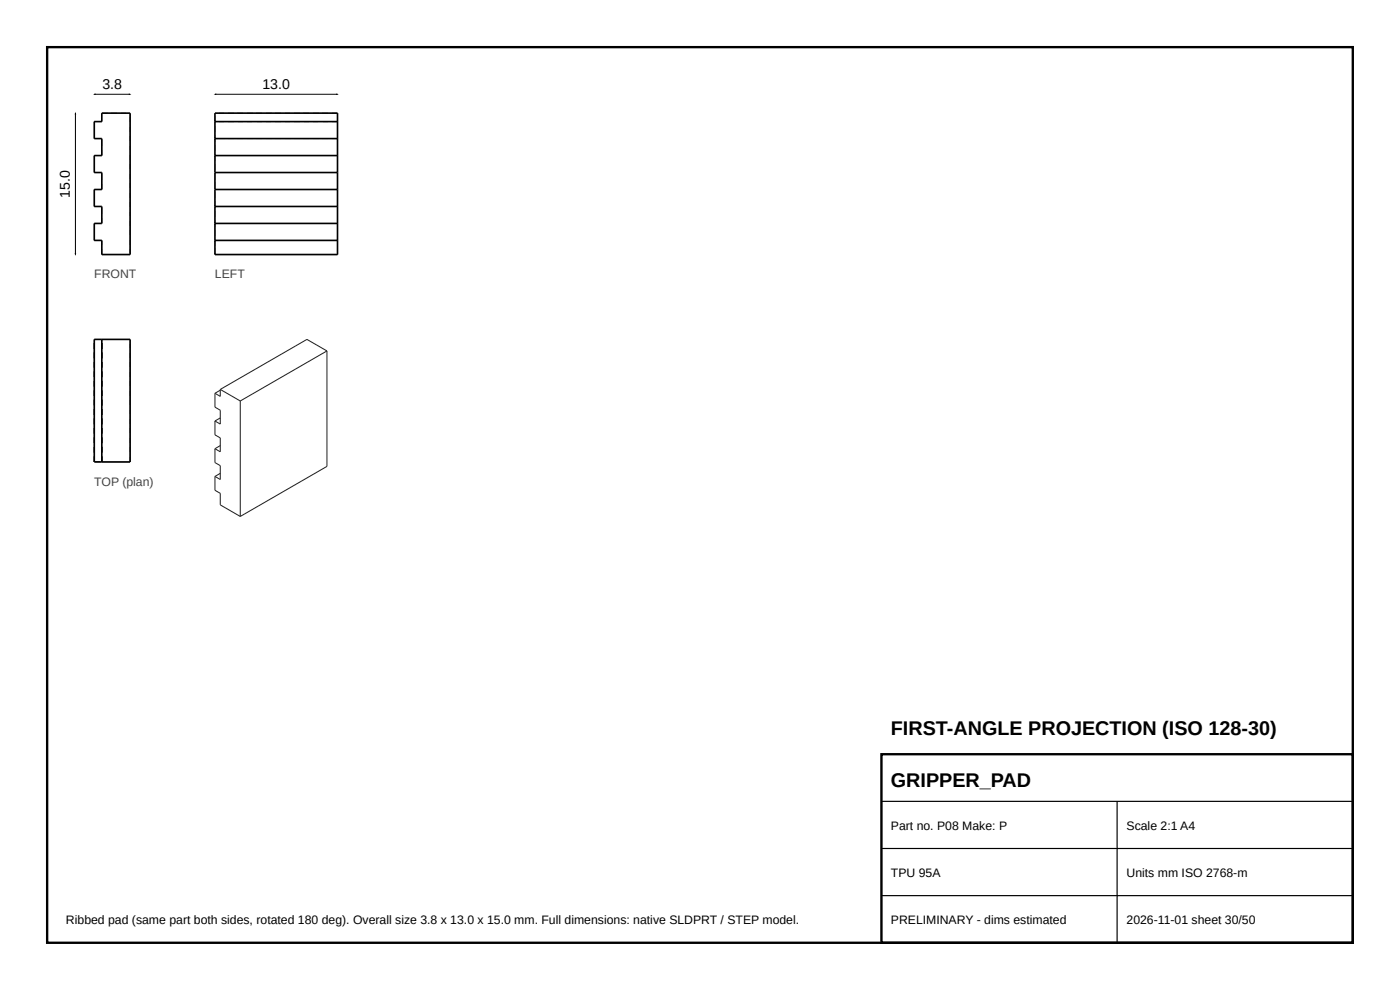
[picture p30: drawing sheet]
<svg xmlns="http://www.w3.org/2000/svg" width="297mm" height="210mm" viewBox="0 0 297 210" stroke-linecap="round" stroke-linejoin="round" font-family="sans-serif">
<defs><g id="words">
<g font-size="4.2">
<text x="189" y="156">FIRST-ANGLE PROJECTION (ISO 128-30)</text>
<text x="189" y="167">GRIPPER_PAD</text>
</g>
<g font-size="3">
<text x="21.7" y="18.8">3.8</text>
<text x="55.7" y="18.8">13.0</text>
<text x="14.8" y="41.9" transform="rotate(-90 14.8 41.9)">15.0</text>
</g>
<g font-size="2.6" fill="#444">
<text x="20" y="59">FRONT</text>
<text x="45.6" y="59">LEFT</text>
<text x="20" y="103">TOP (plan)</text>
</g>
<g font-size="2.6">
<text x="189" y="176">Part no. P08 Make: P</text>
<text x="239" y="176">Scale 2:1 A4</text>
<text x="189" y="186">TPU 95A</text>
<text x="239" y="186">Units mm ISO 2768-m</text>
<text x="14" y="196">Ribbed pad (same part both sides, rotated 180 deg). Overall size 3.8 x 13.0 x 15.0 mm. Full dimensions: native SLDPRT / STEP model.</text>
<text x="189" y="196">PRELIMINARY - dims estimated</text>
<text x="239" y="196">2026-11-01 sheet 30/50</text>
</g>
</g></defs>
<path d="M10 10h277v190h-277zM187 160h100v40h-100z" fill="none" stroke="#000" stroke-width=".5"/>
<path d="M187 170h100M187 180h100M237 170v30M187 190h100" fill="none" stroke="#000" stroke-width=".25"/>
<g fill="#555">
<path d="M20 50.9h1.2v.2h-1.2z"/>
<path d="M20 47.3h1.2v.2h-1.2z"/>
<path d="M20 43.7h1.2v.2h-1.2z"/>
<path d="M20 40.1h1.2v.2h-1.2z"/>
<path d="M20 36.5h1.2v.2h-1.2z"/>
<path d="M20 32.9h1.2v.2h-1.2z"/>
<path d="M20 29.3h1.2v.2h-1.2z"/>
<path d="M20 25.7h1.2v.2h-1.2z"/>
<path d="M21.5 24.6h.2v1.2h-.2z"/>
<path d="M21.5 52.8h.2v1.2h-.2zM21.5 51h.2v1h-.2z"/>
<path d="M21.6 53.9h1.2v.2h-1.2zM23.6 53.9h1.2v.2h-1.2zM25.6 53.9h1.2v.2h-1.2z"/>
<path d="M19.9 49.8h.2v1.2h-.2zM19.9 47.8h.2v1.2h-.2z"/>
<path d="M21.5 46.2h.2v1.2h-.2zM21.5 44.2h.2v1.2h-.2z"/>
<path d="M19.9 42.6h.2v1.2h-.2zM19.9 40.6h.2v1.2h-.2z"/>
<path d="M21.5 39h.2v1.2h-.2zM21.5 37h.2v1.2h-.2z"/>
<path d="M19.9 35.4h.2v1.2h-.2zM19.9 33.4h.2v1.2h-.2z"/>
<path d="M21.5 31.8h.2v1.2h-.2zM21.5 29.8h.2v1.2h-.2z"/>
<path d="M19.9 28.2h.2v1.2h-.2zM19.9 26.2h.2v1.2h-.2z"/>
<path d="M21.6 23.9h1.2v.2h-1.2zM23.6 23.9h1.2v.2h-1.2zM25.6 23.9h1.2v.2h-1.2z"/>
<path d="M27.5 52.8h.2v1.2h-.2zM27.5 50.8h.2v1.2h-.2zM27.5 48.8h.2v1.2h-.2zM27.5 46.8h.2v1.2h-.2zM27.5 44.8h.2v1.2h-.2zM27.5 42.8h.2v1.2h-.2zM27.5 40.8h.2v1.2h-.2zM27.5 38.8h.2v1.2h-.2zM27.5 36.8h.2v1.2h-.2zM27.5 34.8h.2v1.2h-.2zM27.5 32.8h.2v1.2h-.2zM27.5 30.8h.2v1.2h-.2zM27.5 28.8h.2v1.2h-.2zM27.5 26.8h.2v1.2h-.2zM27.5 24.8h.2v1.2h-.2z"/>
</g>
<path d="M21.6 24h6v30h-6v-3h-1.6v-3.6h1.6v-3.6h-1.6v-3.6h1.6v-3.6h-1.6v-3.6h1.6v-3.6h-1.6v-3.6h1.6z" fill="none" stroke="#000" stroke-width=".35"/>
<g fill="#555">
<path d="M20 97.9h1.2v.2h-1.2z"/>
<path d="M20 71.9h1.2v.2h-1.2z"/>
<path d="M21.5 96.8h.2v1.2h-.2zM21.5 94.8h.2v1.2h-.2zM21.5 92.8h.2v1.2h-.2zM21.5 90.8h.2v1.2h-.2zM21.5 88.8h.2v1.2h-.2zM21.5 86.8h.2v1.2h-.2zM21.5 84.8h.2v1.2h-.2zM21.5 82.8h.2v1.2h-.2zM21.5 80.8h.2v1.2h-.2zM21.5 78.8h.2v1.2h-.2zM21.5 76.8h.2v1.2h-.2zM21.5 74.8h.2v1.2h-.2zM21.5 72.8h.2v1.2h-.2z"/>
<path d="M21.5 96.8h.2v1.2h-.2zM21.5 94.8h.2v1.2h-.2zM21.5 92.8h.2v1.2h-.2zM21.5 90.8h.2v1.2h-.2zM21.5 88.8h.2v1.2h-.2zM21.5 86.8h.2v1.2h-.2zM21.5 84.8h.2v1.2h-.2zM21.5 82.8h.2v1.2h-.2zM21.5 80.8h.2v1.2h-.2zM21.5 78.8h.2v1.2h-.2zM21.5 76.8h.2v1.2h-.2zM21.5 74.8h.2v1.2h-.2zM21.5 72.8h.2v1.2h-.2z"/>
<path d="M21.6 97.9h1.2v.2h-1.2zM23.6 97.9h1.2v.2h-1.2zM25.6 97.9h1.2v.2h-1.2z"/>
<path d="M19.9 96.8h.2v1.2h-.2zM19.9 94.8h.2v1.2h-.2zM19.9 92.8h.2v1.2h-.2zM19.9 90.8h.2v1.2h-.2zM19.9 88.8h.2v1.2h-.2zM19.9 86.8h.2v1.2h-.2zM19.9 84.8h.2v1.2h-.2zM19.9 82.8h.2v1.2h-.2zM19.9 80.8h.2v1.2h-.2zM19.9 78.8h.2v1.2h-.2zM19.9 76.8h.2v1.2h-.2zM19.9 74.8h.2v1.2h-.2zM19.9 72.8h.2v1.2h-.2z"/>
<path d="M21.6 71.9h1.2v.2h-1.2zM23.6 71.9h1.2v.2h-1.2zM25.6 71.9h1.2v.2h-1.2z"/>
<path d="M27.5 96.8h.2v1.2h-.2zM27.5 94.8h.2v1.2h-.2zM27.5 92.8h.2v1.2h-.2zM27.5 90.8h.2v1.2h-.2zM27.5 88.8h.2v1.2h-.2zM27.5 86.8h.2v1.2h-.2zM27.5 84.8h.2v1.2h-.2zM27.5 82.8h.2v1.2h-.2zM27.5 80.8h.2v1.2h-.2zM27.5 78.8h.2v1.2h-.2zM27.5 76.8h.2v1.2h-.2zM27.5 74.8h.2v1.2h-.2zM27.5 72.8h.2v1.2h-.2z"/>
<path d="M19.9 96.8h.2v1.2h-.2zM19.9 94.8h.2v1.2h-.2zM19.9 92.8h.2v1.2h-.2zM19.9 90.8h.2v1.2h-.2zM19.9 88.8h.2v1.2h-.2zM19.9 86.8h.2v1.2h-.2zM19.9 84.8h.2v1.2h-.2zM19.9 82.8h.2v1.2h-.2zM19.9 80.8h.2v1.2h-.2zM19.9 78.8h.2v1.2h-.2zM19.9 76.8h.2v1.2h-.2zM19.9 74.8h.2v1.2h-.2zM19.9 72.8h.2v1.2h-.2z"/>
<path d="M21.5 96.8h.2v1.2h-.2zM21.5 94.8h.2v1.2h-.2zM21.5 92.8h.2v1.2h-.2zM21.5 90.8h.2v1.2h-.2zM21.5 88.8h.2v1.2h-.2zM21.5 86.8h.2v1.2h-.2zM21.5 84.8h.2v1.2h-.2zM21.5 82.8h.2v1.2h-.2zM21.5 80.8h.2v1.2h-.2zM21.5 78.8h.2v1.2h-.2zM21.5 76.8h.2v1.2h-.2zM21.5 74.8h.2v1.2h-.2zM21.5 72.8h.2v1.2h-.2z"/>
<path d="M21.5 96.8h.2v1.2h-.2zM21.5 94.8h.2v1.2h-.2zM21.5 92.8h.2v1.2h-.2zM21.5 90.8h.2v1.2h-.2zM21.5 88.8h.2v1.2h-.2zM21.5 86.8h.2v1.2h-.2zM21.5 84.8h.2v1.2h-.2zM21.5 82.8h.2v1.2h-.2zM21.5 80.8h.2v1.2h-.2zM21.5 78.8h.2v1.2h-.2zM21.5 76.8h.2v1.2h-.2zM21.5 74.8h.2v1.2h-.2zM21.5 72.8h.2v1.2h-.2z"/>
<path d="M19.9 96.8h.2v1.2h-.2zM19.9 94.8h.2v1.2h-.2zM19.9 92.8h.2v1.2h-.2zM19.9 90.8h.2v1.2h-.2zM19.9 88.8h.2v1.2h-.2zM19.9 86.8h.2v1.2h-.2zM19.9 84.8h.2v1.2h-.2zM19.9 82.8h.2v1.2h-.2zM19.9 80.8h.2v1.2h-.2zM19.9 78.8h.2v1.2h-.2zM19.9 76.8h.2v1.2h-.2zM19.9 74.8h.2v1.2h-.2zM19.9 72.8h.2v1.2h-.2z"/>
<path d="M19.9 96.8h.2v1.2h-.2zM19.9 94.8h.2v1.2h-.2zM19.9 92.8h.2v1.2h-.2zM19.9 90.8h.2v1.2h-.2zM19.9 88.8h.2v1.2h-.2zM19.9 86.8h.2v1.2h-.2zM19.9 84.8h.2v1.2h-.2zM19.9 82.8h.2v1.2h-.2zM19.9 80.8h.2v1.2h-.2zM19.9 78.8h.2v1.2h-.2zM19.9 76.8h.2v1.2h-.2zM19.9 74.8h.2v1.2h-.2zM19.9 72.8h.2v1.2h-.2z"/>
<path d="M21.5 96.8h.2v1.2h-.2zM21.5 94.8h.2v1.2h-.2zM21.5 92.8h.2v1.2h-.2zM21.5 90.8h.2v1.2h-.2zM21.5 88.8h.2v1.2h-.2zM21.5 86.8h.2v1.2h-.2zM21.5 84.8h.2v1.2h-.2zM21.5 82.8h.2v1.2h-.2zM21.5 80.8h.2v1.2h-.2zM21.5 78.8h.2v1.2h-.2zM21.5 76.8h.2v1.2h-.2zM21.5 74.8h.2v1.2h-.2zM21.5 72.8h.2v1.2h-.2z"/>
<path d="M21.5 96.8h.2v1.2h-.2zM21.5 94.8h.2v1.2h-.2zM21.5 92.8h.2v1.2h-.2zM21.5 90.8h.2v1.2h-.2zM21.5 88.8h.2v1.2h-.2zM21.5 86.8h.2v1.2h-.2zM21.5 84.8h.2v1.2h-.2zM21.5 82.8h.2v1.2h-.2zM21.5 80.8h.2v1.2h-.2zM21.5 78.8h.2v1.2h-.2zM21.5 76.8h.2v1.2h-.2zM21.5 74.8h.2v1.2h-.2zM21.5 72.8h.2v1.2h-.2z"/>
<path d="M19.9 96.8h.2v1.2h-.2zM19.9 94.8h.2v1.2h-.2zM19.9 92.8h.2v1.2h-.2zM19.9 90.8h.2v1.2h-.2zM19.9 88.8h.2v1.2h-.2zM19.9 86.8h.2v1.2h-.2zM19.9 84.8h.2v1.2h-.2zM19.9 82.8h.2v1.2h-.2zM19.9 80.8h.2v1.2h-.2zM19.9 78.8h.2v1.2h-.2zM19.9 76.8h.2v1.2h-.2zM19.9 74.8h.2v1.2h-.2zM19.9 72.8h.2v1.2h-.2z"/>
<path d="M19.9 96.8h.2v1.2h-.2zM19.9 94.8h.2v1.2h-.2zM19.9 92.8h.2v1.2h-.2zM19.9 90.8h.2v1.2h-.2zM19.9 88.8h.2v1.2h-.2zM19.9 86.8h.2v1.2h-.2zM19.9 84.8h.2v1.2h-.2zM19.9 82.8h.2v1.2h-.2zM19.9 80.8h.2v1.2h-.2zM19.9 78.8h.2v1.2h-.2zM19.9 76.8h.2v1.2h-.2zM19.9 74.8h.2v1.2h-.2zM19.9 72.8h.2v1.2h-.2z"/>
<path d="M21.5 96.8h.2v1.2h-.2zM21.5 94.8h.2v1.2h-.2zM21.5 92.8h.2v1.2h-.2zM21.5 90.8h.2v1.2h-.2zM21.5 88.8h.2v1.2h-.2zM21.5 86.8h.2v1.2h-.2zM21.5 84.8h.2v1.2h-.2zM21.5 82.8h.2v1.2h-.2zM21.5 80.8h.2v1.2h-.2zM21.5 78.8h.2v1.2h-.2zM21.5 76.8h.2v1.2h-.2zM21.5 74.8h.2v1.2h-.2zM21.5 72.8h.2v1.2h-.2z"/>
<path d="M21.5 96.8h.2v1.2h-.2zM21.5 94.8h.2v1.2h-.2zM21.5 92.8h.2v1.2h-.2zM21.5 90.8h.2v1.2h-.2zM21.5 88.8h.2v1.2h-.2zM21.5 86.8h.2v1.2h-.2zM21.5 84.8h.2v1.2h-.2zM21.5 82.8h.2v1.2h-.2zM21.5 80.8h.2v1.2h-.2zM21.5 78.8h.2v1.2h-.2zM21.5 76.8h.2v1.2h-.2zM21.5 74.8h.2v1.2h-.2zM21.5 72.8h.2v1.2h-.2z"/>
<path d="M21.5 96.8h.2v1.2h-.2zM21.5 94.8h.2v1.2h-.2zM21.5 92.8h.2v1.2h-.2zM21.5 90.8h.2v1.2h-.2zM21.5 88.8h.2v1.2h-.2zM21.5 86.8h.2v1.2h-.2zM21.5 84.8h.2v1.2h-.2zM21.5 82.8h.2v1.2h-.2zM21.5 80.8h.2v1.2h-.2zM21.5 78.8h.2v1.2h-.2zM21.5 76.8h.2v1.2h-.2zM21.5 74.8h.2v1.2h-.2zM21.5 72.8h.2v1.2h-.2z"/>
<path d="M19.9 96.8h.2v1.2h-.2zM19.9 94.8h.2v1.2h-.2zM19.9 92.8h.2v1.2h-.2zM19.9 90.8h.2v1.2h-.2zM19.9 88.8h.2v1.2h-.2zM19.9 86.8h.2v1.2h-.2zM19.9 84.8h.2v1.2h-.2zM19.9 82.8h.2v1.2h-.2zM19.9 80.8h.2v1.2h-.2zM19.9 78.8h.2v1.2h-.2zM19.9 76.8h.2v1.2h-.2zM19.9 74.8h.2v1.2h-.2zM19.9 72.8h.2v1.2h-.2z"/>
</g>
<path d="M20 72h7.6v26h-7.6zM21.6 72v26" fill="none" stroke="#000" stroke-width=".35"/>
<g fill="#555">
<path d="M70.4 50.9h1.2v.2h-1.2zM68.4 50.9h1.2v.2h-1.2zM66.4 50.9h1.2v.2h-1.2zM64.4 50.9h1.2v.2h-1.2zM62.4 50.9h1.2v.2h-1.2zM60.4 50.9h1.2v.2h-1.2zM58.4 50.9h1.2v.2h-1.2zM56.4 50.9h1.2v.2h-1.2zM54.4 50.9h1.2v.2h-1.2zM52.4 50.9h1.2v.2h-1.2zM50.4 50.9h1.2v.2h-1.2zM48.4 50.9h1.2v.2h-1.2zM46.4 50.9h1.2v.2h-1.2z"/>
<path d="M71.5 52.8h.2v1.2h-.2zM71.5 50.8h.2v1.2h-.2zM71.5 48.8h.2v1.2h-.2zM71.5 46.8h.2v1.2h-.2zM71.5 44.8h.2v1.2h-.2zM71.5 42.8h.2v1.2h-.2zM71.5 40.8h.2v1.2h-.2zM71.5 38.8h.2v1.2h-.2zM71.5 36.8h.2v1.2h-.2zM71.5 34.8h.2v1.2h-.2zM71.5 32.8h.2v1.2h-.2zM71.5 30.8h.2v1.2h-.2zM71.5 28.8h.2v1.2h-.2zM71.5 26.8h.2v1.2h-.2zM71.5 24.8h.2v1.2h-.2z"/>
<path d="M45.5 52.8h.2v1.2h-.2zM45.5 50.8h.2v1.2h-.2zM45.5 48.8h.2v1.2h-.2zM45.5 46.8h.2v1.2h-.2zM45.5 44.8h.2v1.2h-.2zM45.5 42.8h.2v1.2h-.2zM45.5 40.8h.2v1.2h-.2zM45.5 38.8h.2v1.2h-.2zM45.5 36.8h.2v1.2h-.2zM45.5 34.8h.2v1.2h-.2zM45.5 32.8h.2v1.2h-.2zM45.5 30.8h.2v1.2h-.2zM45.5 28.8h.2v1.2h-.2zM45.5 26.8h.2v1.2h-.2zM45.5 24.8h.2v1.2h-.2z"/>
<path d="M70.4 53.9h1.2v.2h-1.2zM68.4 53.9h1.2v.2h-1.2zM66.4 53.9h1.2v.2h-1.2zM64.4 53.9h1.2v.2h-1.2zM62.4 53.9h1.2v.2h-1.2zM60.4 53.9h1.2v.2h-1.2zM58.4 53.9h1.2v.2h-1.2zM56.4 53.9h1.2v.2h-1.2zM54.4 53.9h1.2v.2h-1.2zM52.4 53.9h1.2v.2h-1.2zM50.4 53.9h1.2v.2h-1.2zM48.4 53.9h1.2v.2h-1.2zM46.4 53.9h1.2v.2h-1.2z"/>
<path d="M70.4 47.3h1.2v.2h-1.2zM68.4 47.3h1.2v.2h-1.2zM66.4 47.3h1.2v.2h-1.2zM64.4 47.3h1.2v.2h-1.2zM62.4 47.3h1.2v.2h-1.2zM60.4 47.3h1.2v.2h-1.2zM58.4 47.3h1.2v.2h-1.2zM56.4 47.3h1.2v.2h-1.2zM54.4 47.3h1.2v.2h-1.2zM52.4 47.3h1.2v.2h-1.2zM50.4 47.3h1.2v.2h-1.2zM48.4 47.3h1.2v.2h-1.2zM46.4 47.3h1.2v.2h-1.2z"/>
<path d="M70.4 43.7h1.2v.2h-1.2zM68.4 43.7h1.2v.2h-1.2zM66.4 43.7h1.2v.2h-1.2zM64.4 43.7h1.2v.2h-1.2zM62.4 43.7h1.2v.2h-1.2zM60.4 43.7h1.2v.2h-1.2zM58.4 43.7h1.2v.2h-1.2zM56.4 43.7h1.2v.2h-1.2zM54.4 43.7h1.2v.2h-1.2zM52.4 43.7h1.2v.2h-1.2zM50.4 43.7h1.2v.2h-1.2zM48.4 43.7h1.2v.2h-1.2zM46.4 43.7h1.2v.2h-1.2z"/>
<path d="M70.4 40.1h1.2v.2h-1.2zM68.4 40.1h1.2v.2h-1.2zM66.4 40.1h1.2v.2h-1.2zM64.4 40.1h1.2v.2h-1.2zM62.4 40.1h1.2v.2h-1.2zM60.4 40.1h1.2v.2h-1.2zM58.4 40.1h1.2v.2h-1.2zM56.4 40.1h1.2v.2h-1.2zM54.4 40.1h1.2v.2h-1.2zM52.4 40.1h1.2v.2h-1.2zM50.4 40.1h1.2v.2h-1.2zM48.4 40.1h1.2v.2h-1.2zM46.4 40.1h1.2v.2h-1.2z"/>
<path d="M70.4 36.5h1.2v.2h-1.2zM68.4 36.5h1.2v.2h-1.2zM66.4 36.5h1.2v.2h-1.2zM64.4 36.5h1.2v.2h-1.2zM62.4 36.5h1.2v.2h-1.2zM60.4 36.5h1.2v.2h-1.2zM58.4 36.5h1.2v.2h-1.2zM56.4 36.5h1.2v.2h-1.2zM54.4 36.5h1.2v.2h-1.2zM52.4 36.5h1.2v.2h-1.2zM50.4 36.5h1.2v.2h-1.2zM48.4 36.5h1.2v.2h-1.2zM46.4 36.5h1.2v.2h-1.2z"/>
<path d="M70.4 32.9h1.2v.2h-1.2zM68.4 32.9h1.2v.2h-1.2zM66.4 32.9h1.2v.2h-1.2zM64.4 32.9h1.2v.2h-1.2zM62.4 32.9h1.2v.2h-1.2zM60.4 32.9h1.2v.2h-1.2zM58.4 32.9h1.2v.2h-1.2zM56.4 32.9h1.2v.2h-1.2zM54.4 32.9h1.2v.2h-1.2zM52.4 32.9h1.2v.2h-1.2zM50.4 32.9h1.2v.2h-1.2zM48.4 32.9h1.2v.2h-1.2zM46.4 32.9h1.2v.2h-1.2z"/>
<path d="M70.4 29.3h1.2v.2h-1.2zM68.4 29.3h1.2v.2h-1.2zM66.4 29.3h1.2v.2h-1.2zM64.4 29.3h1.2v.2h-1.2zM62.4 29.3h1.2v.2h-1.2zM60.4 29.3h1.2v.2h-1.2zM58.4 29.3h1.2v.2h-1.2zM56.4 29.3h1.2v.2h-1.2zM54.4 29.3h1.2v.2h-1.2zM52.4 29.3h1.2v.2h-1.2zM50.4 29.3h1.2v.2h-1.2zM48.4 29.3h1.2v.2h-1.2zM46.4 29.3h1.2v.2h-1.2z"/>
<path d="M70.4 25.7h1.2v.2h-1.2zM68.4 25.7h1.2v.2h-1.2zM66.4 25.7h1.2v.2h-1.2zM64.4 25.7h1.2v.2h-1.2zM62.4 25.7h1.2v.2h-1.2zM60.4 25.7h1.2v.2h-1.2zM58.4 25.7h1.2v.2h-1.2zM56.4 25.7h1.2v.2h-1.2zM54.4 25.7h1.2v.2h-1.2zM52.4 25.7h1.2v.2h-1.2zM50.4 25.7h1.2v.2h-1.2zM48.4 25.7h1.2v.2h-1.2zM46.4 25.7h1.2v.2h-1.2z"/>
<path d="M70.4 23.9h1.2v.2h-1.2zM68.4 23.9h1.2v.2h-1.2zM66.4 23.9h1.2v.2h-1.2zM64.4 23.9h1.2v.2h-1.2zM62.4 23.9h1.2v.2h-1.2zM60.4 23.9h1.2v.2h-1.2zM58.4 23.9h1.2v.2h-1.2zM56.4 23.9h1.2v.2h-1.2zM54.4 23.9h1.2v.2h-1.2zM52.4 23.9h1.2v.2h-1.2zM50.4 23.9h1.2v.2h-1.2zM48.4 23.9h1.2v.2h-1.2zM46.4 23.9h1.2v.2h-1.2z"/>
</g>
<path d="M45.6 24h26v30h-26zM45.6 36.6h26M45.6 33h26M45.6 29.4h26M45.6 25.8h26M45.6 51h26M45.6 47.4h26M45.6 43.8h26M45.6 40.2h26" fill="none" stroke="#000" stroke-width=".35"/>
<g fill="none" stroke="#222" stroke-width=".22">
<path d="M69.4 74.4l-4.3-2.4-18.4 10.6M69.4 74.4v24.5l-18.4 10.7M69.4 74.4l-18.4 10.7M45.6 83.4v3l1.1 .6v3l-1.1-.7M45.6 89.3v2.9l1.1 .7v2.9l-1.1-.6M45.6 95.2v2.9l1.1 .7v2.9l-1.1-.6M46.7 82.6v1.5l-1.1-.7M46.7 82.6l4.3 2.5M46.7 94.5l-1.1 .7M46.7 88.7l-1.1 .6M46.7 82.8l-1.1 .6M51 85.1v24.5"/>
<path d="M45.6 101.1v2.9l1.1 .7v2.4l4.3 2.5M46.7 100.4l-1.1 .7"/>
</g>
<path d="M20 20h7.6M45.6 20h26M16 24v30" fill="none" stroke="#000" stroke-width=".21"/>
<path d="M27.3 19.8l.6 .2-.6 .2zM71.3 19.8l.6 .2-.6 .2zM16 23.7l.2 .6h-.4zM19.7 20l.6-.2v.4zM45.3 20l.6-.2v.4zM15.8 53.7h.4l-.2 .6z" fill="#000"/>
<use href="#words"/>
</svg>
